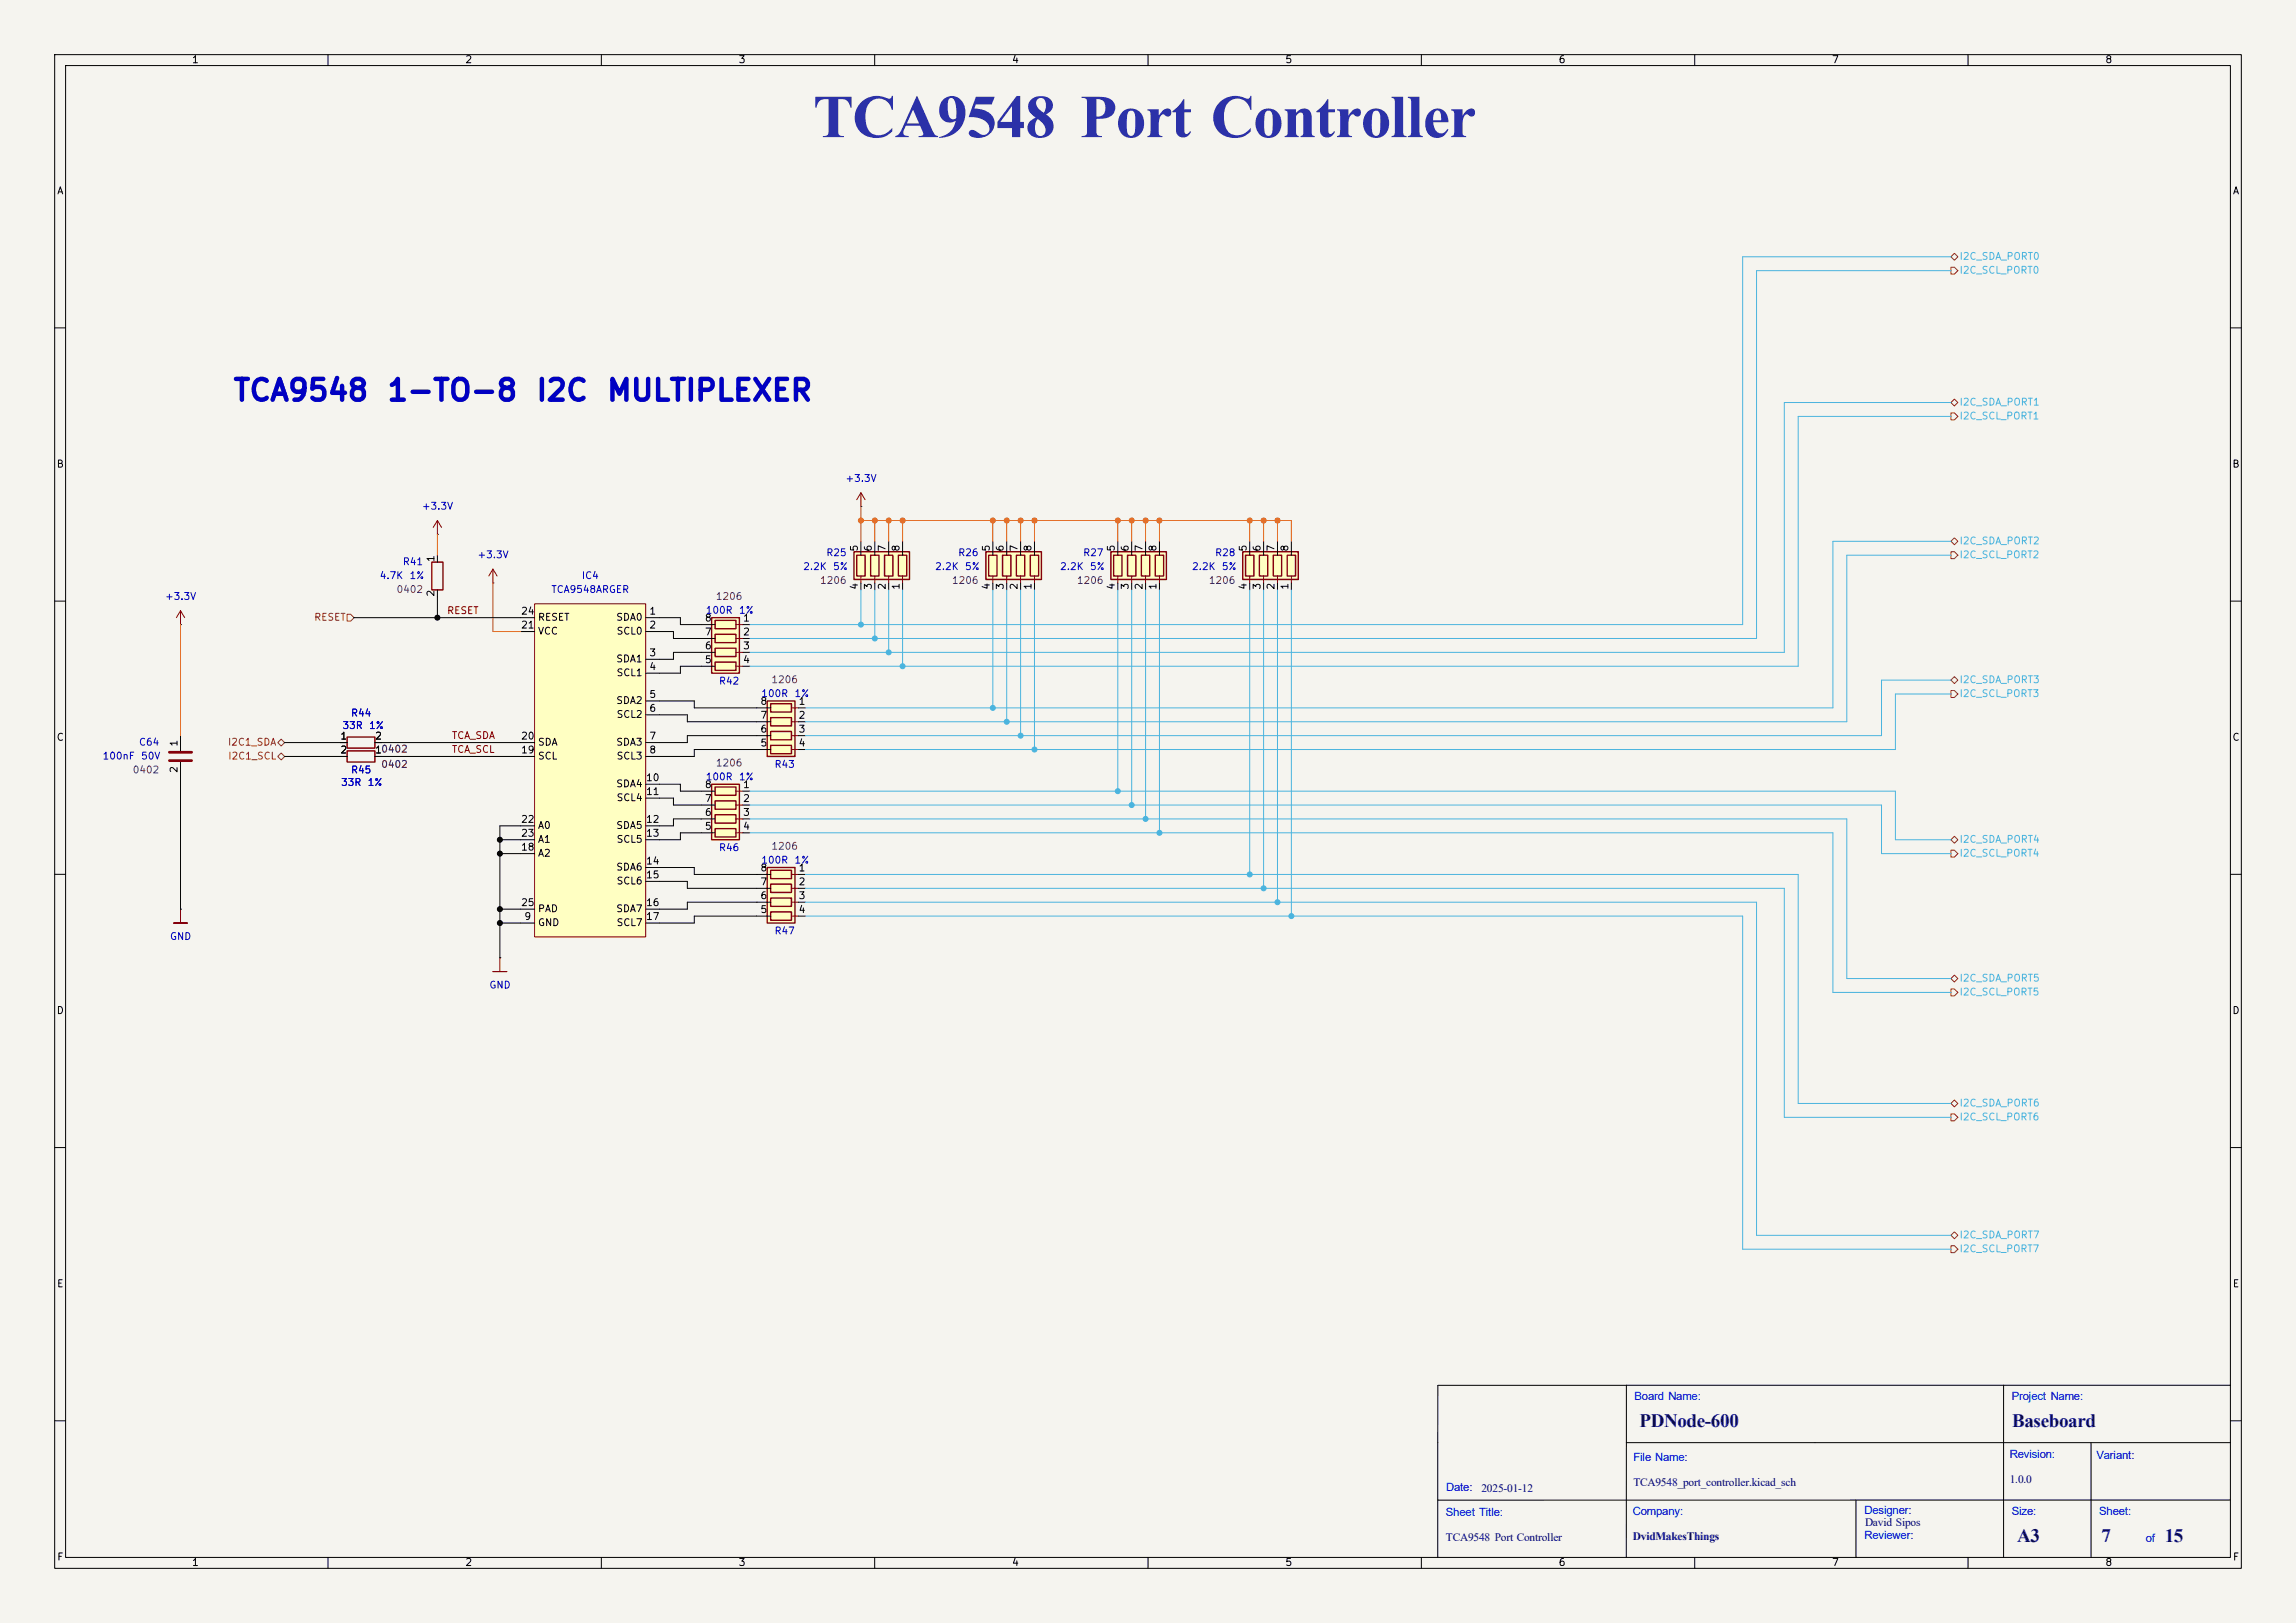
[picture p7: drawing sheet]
<svg xmlns="http://www.w3.org/2000/svg" width="420mm" height="297mm" viewBox="0 0 420 297" stroke-linecap="round" stroke-linejoin="round" font-family="sans-serif">
<defs><g id="words">
<text font-size="11.1" fill="#2b31a8" x="148.7" y="25.1">TCA9548 Port Controller</text>
<g font-size="3.8" fill="#0000c2">
<text x="42.4" y="74.3">TCA9548</text>
<text x="70.6" y="74.3">1-TO-8</text>
<text x="97.8" y="74.3">I2C</text>
<text x="110.7" y="74.3">MULTIPLEXER</text>
</g>
<g font-size="3.5" fill="#00007f">
<text x="299.9" y="261.1">PDNode-600</text>
<text x="368.1" y="261.1">Baseboard</text>
<text x="369" y="282.1">A3</text>
<text x="384.4" y="282.1">7</text>
<text x="396" y="282.1">15</text>
</g>
<g font-size="2.1" fill="#00f">
<text x="299" y="256.2">Board Name:</text>
<text x="368" y="256.2">Project Name:</text>
<text x="298.8" y="267.4">File Name:</text>
<text x="367.6" y="266.9">Revision:</text>
<text x="383.5" y="267">Variant:</text>
<text x="264.5" y="272.9">Date:</text>
<text x="264.5" y="277.5">Sheet Title:</text>
<text x="298.7" y="277.3">Company:</text>
<text x="341.1" y="281.7">Reviewer:</text>
<text x="341.1" y="277">Designer:</text>
<text x="368" y="277.2">Size:</text>
<text x="384" y="277.2">Sheet:</text>
<text x="392.5" y="282.2">of</text>
</g>
<g font-size="2.1" fill="#00007f">
<text x="271" y="272.9">2025-01-12</text>
<text x="298.8" y="271.9">TCA9548_port_controller.kicad_sch</text>
<text x="367.6" y="271.4">1.0.0</text>
<text x="264.5" y="282">TCA9548 Port Controller</text>
<text x="298.7" y="281.8">DvidMakesThings</text>
<text x="341.2" y="279.2">David Sipos</text>
</g>
<g font-size="1.3">
<text x="35" y="11.9">1</text>
<text x="85" y="11.9">2</text>
<text x="135" y="11.9">3</text>
<text x="185" y="11.9">4</text>
<text x="235" y="11.9">5</text>
<text x="285" y="11.9">6</text>
<text x="335" y="11.9">7</text>
<text x="385" y="11.9">8</text>
<text x="10.3" y="35.9">A</text>
<text x="408.3" y="35.9">A</text>
<text x="10.3" y="85.9">B</text>
<text x="408.2" y="85.9">B</text>
<text x="157.2" y="101" transform="rotate(-90 157.2 101)">5</text>
<text x="159.8" y="101" transform="rotate(-90 159.8 101)">6</text>
<text x="162.3" y="101" transform="rotate(-90 162.3 101)">7</text>
<text x="164.8" y="101" transform="rotate(-90 164.8 101)">8</text>
<text x="181.4" y="101" transform="rotate(-90 181.4 101)">5</text>
<text x="183.9" y="101" transform="rotate(-90 183.9 101)">6</text>
<text x="186.4" y="101" transform="rotate(-90 186.4 101)">7</text>
<text x="189" y="101" transform="rotate(-90 189 101)">8</text>
<text x="204.2" y="101" transform="rotate(-90 204.2 101)">5</text>
<text x="206.8" y="101" transform="rotate(-90 206.8 101)">6</text>
<text x="209.3" y="101" transform="rotate(-90 209.3 101)">7</text>
<text x="211.8" y="101" transform="rotate(-90 211.8 101)">8</text>
<text x="228.3" y="101" transform="rotate(-90 228.3 101)">5</text>
<text x="230.9" y="101" transform="rotate(-90 230.9 101)">6</text>
<text x="233.4" y="101" transform="rotate(-90 233.4 101)">7</text>
<text x="236" y="101" transform="rotate(-90 236 101)">8</text>
<text x="79.8" y="102.9" transform="rotate(-90 79.8 102.9)">1</text>
<text x="79.8" y="109.3" transform="rotate(-90 79.8 109.3)">2</text>
<text x="95.2" y="112.8">24</text>
<text x="98.3" y="113.9">RESET</text>
<text x="112.6" y="113.9">SDA0</text>
<text x="118.7" y="112.8">1</text>
<text x="157.2" y="108" transform="rotate(-90 157.2 108)">4</text>
<text x="159.8" y="108" transform="rotate(-90 159.8 108)">3</text>
<text x="162.3" y="108" transform="rotate(-90 162.3 108)">2</text>
<text x="164.8" y="108" transform="rotate(-90 164.8 108)">1</text>
<text x="181.4" y="108" transform="rotate(-90 181.4 108)">4</text>
<text x="183.9" y="108" transform="rotate(-90 183.9 108)">3</text>
<text x="186.4" y="108" transform="rotate(-90 186.4 108)">2</text>
<text x="189" y="108" transform="rotate(-90 189 108)">1</text>
<text x="204.2" y="108" transform="rotate(-90 204.2 108)">4</text>
<text x="206.8" y="108" transform="rotate(-90 206.8 108)">3</text>
<text x="209.3" y="108" transform="rotate(-90 209.3 108)">2</text>
<text x="211.8" y="108" transform="rotate(-90 211.8 108)">1</text>
<text x="228.3" y="108" transform="rotate(-90 228.3 108)">4</text>
<text x="230.9" y="108" transform="rotate(-90 230.9 108)">3</text>
<text x="233.4" y="108" transform="rotate(-90 233.4 108)">2</text>
<text x="236" y="108" transform="rotate(-90 236 108)">1</text>
<text x="95.2" y="115.3">21</text>
<text x="98.3" y="116.4">VCC</text>
<text x="112.7" y="116.4">SCL0</text>
<text x="118.7" y="115.3">2</text>
<text x="128.8" y="119.1">6</text>
<text x="128.8" y="116.6">7</text>
<text x="128.8" y="114">8</text>
<text x="135.8" y="114">1</text>
<text x="135.8" y="116.6">2</text>
<text x="135.8" y="119.1">3</text>
<text x="112.6" y="121.5">SDA1</text>
<text x="112.7" y="124.1">SCL1</text>
<text x="118.7" y="120.4">3</text>
<text x="118.7" y="122.9">4</text>
<text x="128.8" y="121.7">5</text>
<text x="135.8" y="121.7">4</text>
<text x="112.6" y="129.1">SDA2</text>
<text x="112.7" y="131.7">SCL2</text>
<text x="118.7" y="128">5</text>
<text x="118.7" y="130.6">6</text>
<text x="139" y="131.8">7</text>
<text x="139" y="129.3">8</text>
<text x="146" y="129.3">1</text>
<text x="146" y="131.8">2</text>
<text x="10.3" y="135.9">C</text>
<text x="32.8" y="136.7" transform="rotate(-90 32.8 136.7)">1</text>
<text x="62.2" y="135.6">1</text>
<text x="68.5" y="135.6">2</text>
<text x="95.2" y="135.6">20</text>
<text x="98.3" y="136.8">SDA</text>
<text x="112.6" y="136.8">SDA3</text>
<text x="118.7" y="135.6">7</text>
<text x="139" y="136.9">5</text>
<text x="139" y="134.4">6</text>
<text x="146" y="134.4">3</text>
<text x="146" y="136.9">4</text>
<text x="408.2" y="135.9">C</text>
<text x="32.8" y="141.5" transform="rotate(-90 32.8 141.5)">2</text>
<text x="62.2" y="138.2">2</text>
<text x="68.5" y="138.2">10402</text>
<text x="95.2" y="138.2">19</text>
<text x="98.3" y="139.3">SCL</text>
<text x="112.7" y="139.3">SCL3</text>
<text x="118.1" y="143.3">10</text>
<text x="118.7" y="138.2">8</text>
<text x="112.6" y="144.4">SDA4</text>
<text x="112.7" y="146.9">SCL4</text>
<text x="118.1" y="145.8">11</text>
<text x="128.8" y="149.6">6</text>
<text x="128.8" y="147.1">7</text>
<text x="128.8" y="144.5">8</text>
<text x="135.8" y="144.5">1</text>
<text x="135.8" y="147.1">2</text>
<text x="135.8" y="149.6">3</text>
<text x="95.2" y="156">18</text>
<text x="95.2" y="150.9">22</text>
<text x="95.2" y="153.4">23</text>
<text x="98.3" y="152">A0</text>
<text x="98.3" y="154.5">A1</text>
<text x="112.6" y="152">SDA5</text>
<text x="112.7" y="154.5">SCL5</text>
<text x="118.1" y="150.9">12</text>
<text x="118.1" y="153.4">13</text>
<text x="128.8" y="152.1">5</text>
<text x="135.8" y="152.1">4</text>
<text x="98.3" y="157.1">A2</text>
<text x="112.6" y="159.6">SDA6</text>
<text x="118.1" y="158.5">14</text>
<text x="118.1" y="161">15</text>
<text x="139" y="159.8">8</text>
<text x="146" y="159.8">1</text>
<text x="95.2" y="166.1">25</text>
<text x="98.3" y="167.2">PAD</text>
<text x="112.6" y="167.2">SDA7</text>
<text x="112.7" y="162.2">SCL6</text>
<text x="118.1" y="166.1">16</text>
<text x="139" y="167.4">5</text>
<text x="139" y="164.8">6</text>
<text x="139" y="162.3">7</text>
<text x="146" y="162.3">2</text>
<text x="146" y="164.8">3</text>
<text x="146" y="167.4">4</text>
<text x="95.8" y="168.7">9</text>
<text x="98.3" y="169.8">GND</text>
<text x="112.7" y="169.8">SCL7</text>
<text x="118.1" y="168.7">17</text>
<text x="10.3" y="185.9">D</text>
<text x="408.2" y="185.9">D</text>
<text x="10.3" y="235.9">E</text>
<text x="408.3" y="235.9">E</text>
<text x="10.3" y="285.9">F</text>
<text x="35" y="286.9">1</text>
<text x="85" y="286.9">2</text>
<text x="135" y="286.9">3</text>
<text x="185" y="286.9">4</text>
<text x="235" y="286.9">5</text>
<text x="285" y="286.9">6</text>
<text x="335" y="286.9">7</text>
<text x="385" y="286.9">8</text>
<text x="408.3" y="285.9">F</text>
</g>
<g font-size="1.3" fill="#4bb4de">
<text x="358.3" y="47.9">I2C_SDA_PORT0</text>
<text x="358.3" y="50.4">I2C_SCL_PORT0</text>
<text x="358.3" y="77.1">I2C_SCL_PORT1</text>
<text x="358.3" y="74.5">I2C_SDA_PORT1</text>
<text x="358.3" y="99.9">I2C_SDA_PORT2</text>
<text x="358.3" y="102.5">I2C_SCL_PORT2</text>
<text x="358.3" y="125.3">I2C_SDA_PORT3</text>
<text x="358.3" y="127.9">I2C_SCL_PORT3</text>
<text x="358.3" y="154.5">I2C_SDA_PORT4</text>
<text x="358.3" y="157.1">I2C_SCL_PORT4</text>
<text x="358.3" y="179.9">I2C_SDA_PORT5</text>
<text x="358.3" y="182.5">I2C_SCL_PORT5</text>
<text x="358.3" y="202.8">I2C_SDA_PORT6</text>
<text x="358.3" y="205.3">I2C_SCL_PORT6</text>
<text x="358.3" y="226.9">I2C_SDA_PORT7</text>
<text x="358.3" y="229.5">I2C_SCL_PORT7</text>
</g>
<g font-size="1.3" fill="#0000c2">
<text x="154.5" y="88.5">+3.3V</text>
<text x="77.1" y="93.6">+3.3V</text>
<text x="69.3" y="106.3">4.7K</text>
<text x="73.6" y="103.7">R41</text>
<text x="74.8" y="106.3">1%</text>
<text x="87.2" y="102.5">+3.3V</text>
<text x="106.3" y="106.3">IC4</text>
<text x="146.8" y="104.6">2.2K</text>
<text x="151" y="102.1">R25</text>
<text x="152.3" y="104.6">5%</text>
<text x="170.9" y="104.6">2.2K</text>
<text x="175.2" y="102.1">R26</text>
<text x="176.4" y="104.6">5%</text>
<text x="193.8" y="104.6">2.2K</text>
<text x="198" y="102.1">R27</text>
<text x="199.3" y="104.6">5%</text>
<text x="217.9" y="104.6">2.2K</text>
<text x="222.2" y="102.1">R28</text>
<text x="223.4" y="104.6">5%</text>
<text x="30.1" y="110.1">+3.3V</text>
<text x="100.7" y="108.8">TCA9548ARGER</text>
<text x="129" y="112.6">100R</text>
<text x="135.1" y="112.6">1%</text>
<text x="131.4" y="125.6">R42</text>
<text x="64.1" y="131.4">R44</text>
<text x="139.1" y="127.9">100R</text>
<text x="145.2" y="127.9">1%</text>
<text x="25.3" y="136.8">C64</text>
<text x="62.5" y="133.7">33R</text>
<text x="67.4" y="133.7">1%</text>
<text x="18.7" y="139.3">100nF</text>
<text x="25.7" y="139.3">50V</text>
<text x="64.1" y="141.8">R45</text>
<text x="129" y="143.1">100R</text>
<text x="135.1" y="143.1">1%</text>
<text x="141.6" y="140.8">R43</text>
<text x="62.3" y="144.1">33R</text>
<text x="67.1" y="144.1">1%</text>
<text x="131.4" y="156.1">R46</text>
<text x="139.1" y="158.3">100R</text>
<text x="145.2" y="158.3">1%</text>
<text x="31" y="172.3">GND</text>
<text x="141.6" y="171.3">R47</text>
<text x="89.4" y="181.2">GND</text>
</g>
<g font-size="1.3" fill="#840084">
<text x="149.9" y="107.2">1206</text>
<text x="174" y="107.2">1206</text>
<text x="196.9" y="107.2">1206</text>
<text x="221" y="107.2">1206</text>
<text x="72.4" y="108.8">0402</text>
<text x="130.8" y="110.1">1206</text>
<text x="141" y="125.3">1206</text>
<text x="24.2" y="141.8">0402</text>
<text x="69.6" y="140.8">0402</text>
<text x="130.8" y="140.6">1206</text>
<text x="141" y="155.8">1206</text>
</g>
<g font-size="1.3" fill="#725600">
<text x="57.4" y="113.9">RESET</text>
<text x="41.6" y="136.8">I2C1_SDA</text>
<text x="41.6" y="139.3">I2C1_SCL</text>
</g>
<g font-size="1.3" fill="#840000">
<text x="81.7" y="112.7">RESET</text>
<text x="82.5" y="135.5">TCA_SDA</text>
<text x="82.5" y="138.1">TCA_SCL</text>
</g>
</g></defs>
<path d="M0 0h420v297h-420z" fill="#f5f4ef" stroke="#f5f4ef" stroke-width=".18"/>
<g fill="none" stroke="#000" stroke-width=".18">
<path d="M10 10h400v277h-400zM12 12h396v273h-396zM60 10v2M110 10v2M160 10v2M210 10v2M260 10v2M310 10v2M360 10v2M10 60h2M408 60h2M10 110h2"/>
<path d="M408 110h2M10 160h2M408 160h2M10 210h2M408 210h2M263 253.5v31.5M297.5 253.5v10.5M366.5 253.5v31.5M408 253.5h-144.9M10 260h2M297.5 264h110.5M297.5 264v21"/>
<path d="M339.5 274.5v10.5M382.5 264v21M408 260h2M408 274.5h-144.9M60 285v2M110 285v2M160 285v2M210 285v2M260 285v2M310 285v2M360 285v2"/>
</g>
<path d="M180.3 101h10.2v5h-10.2z" fill="#ffffc2"/>
<path d="M180.3 101h10.2v5h-10.2zM180.8 101.6h1.6v3.8h-1.6zM183.4 101.6h1.5v3.8h-1.5zM185.9 101.6h1.6v3.8h-1.6zM188.5 101.6h1.5v3.8h-1.5z" fill="none" stroke="#840000" stroke-width=".25"/>
<path d="M181.6 105.4v1.3M184.1 105.4v1.3M186.7 105.4v1.3M189.2 105.4v1.3M91.4 175.3v2.5h1.3h-2.5h1.2" fill="none" stroke="#840000" stroke-width=".18"/>
<path d="M181.6 99.1v2.5M184.1 99.1v2.5M186.7 99.1v2.5M189.2 99.1v2.5M181.6 106.7v1.3M184.1 106.7v1.3M186.7 106.7v1.3M189.2 106.7v1.3M91.4 175.3h.1" fill="none" stroke="#000" stroke-width=".18"/>
<path d="M130.2 113h5.1v10.2h-5.1z" fill="#ffffc2"/>
<path d="M79 102.9h2v5.1h-2zM130.2 113h5.1v10.2h-5.1zM130.8 113.5h3.8v1.6h-3.8zM130.8 116.1h3.8v1.5h-3.8zM130.8 118.6h3.8v1.5h-3.8zM130.8 121.2h3.8v1.5h-3.8z" fill="none" stroke="#840000" stroke-width=".25"/>
<path d="M134.6 114.3h1.3M134.6 116.8h1.3M134.6 119.4h1.3M134.6 121.9h1.3" fill="none" stroke="#840000" stroke-width=".18"/>
<path d="M80 101.6v1.3M80 108v1.2M128.3 114.3h2.5M128.3 116.8h2.5M128.3 119.4h2.5M135.9 114.3h1.3M135.9 116.8h1.3M135.9 119.4h1.3M128.3 121.9h2.5M135.9 121.9h1.3" fill="none" stroke="#000" stroke-width=".18"/>
<path d="M130.2 143.5h5.1v10.2h-5.1z" fill="#ffffc2"/>
<path d="M130.2 143.5h5.1v10.2h-5.1zM130.8 144h3.8v1.5h-3.8zM130.8 146.6h3.8v1.5h-3.8zM130.8 149.1h3.8v1.5h-3.8zM130.8 151.6h3.8v1.6h-3.8z" fill="none" stroke="#840000" stroke-width=".25"/>
<g fill="none" stroke="#840000" stroke-width=".18">
<path d="M80 95.3l.8 1.2M80 95.3l-.8 1.2M80 95.3v2.5M157.5 90.2l-.8 1.2M157.5 90.2l.7 1.2M157.5 90.2v2.5M90.2 104.1l-.8 1.3M90.2 104.1l.7 1.3M90.2 104.1v2.6M134.6 144.8h1.3M134.6 147.3h1.3M134.6 149.9h1.3"/>
<path d="M134.6 152.4h1.3"/>
</g>
<path d="M80 97.8h.1M157.5 92.7h.1M90.2 106.7h.1M128.3 144.8h2.5M128.3 147.3h2.5M128.3 149.9h2.5M128.3 152.4h2.5M135.9 144.8h1.3M135.9 147.3h1.3M135.9 149.9h1.3M135.9 152.4h1.3" fill="none" stroke="#000" stroke-width=".18"/>
<path d="M203.2 101h10.2v5h-10.2z" fill="#ffffc2"/>
<path d="M203.2 101h10.2v5h-10.2zM203.7 101.6h1.5v3.8h-1.5zM206.2 101.6h1.6v3.8h-1.6zM208.8 101.6h1.5v3.8h-1.5zM211.3 101.6h1.6v3.8h-1.6z" fill="none" stroke="#840000" stroke-width=".25"/>
<path d="M204.5 105.4v1.3M207 105.4v1.3M209.5 105.4v1.3M212.1 105.4v1.3M33 166.4v2.5h1.3h-2.6h1.3" fill="none" stroke="#840000" stroke-width=".18"/>
<path d="M204.5 99.1v2.5M207 99.1v2.5M209.5 99.1v2.5M212.1 99.1v2.5M204.5 106.7v1.3M207 106.7v1.3M209.5 106.7v1.3M212.1 106.7v1.3M33 166.4h.1" fill="none" stroke="#000" stroke-width=".18"/>
<path d="M140.3 128.3h5.1v10.1h-5.1z" fill="#ffffc2"/>
<path d="M140.3 128.3h5.1v10.1h-5.1zM141 128.8h3.8v1.5h-3.8zM141 131.3h3.8v1.5h-3.8zM141 133.9h3.8v1.5h-3.8zM141 136.4h3.8v1.5h-3.8z" fill="none" stroke="#840000" stroke-width=".25"/>
<path d="M144.8 129.5h1.2M144.8 132.1h1.2M144.8 134.6h1.2M144.8 137.2h1.2" fill="none" stroke="#840000" stroke-width=".18"/>
<path d="M138.4 129.5h2.6M138.4 132.1h2.6M138.4 134.6h2.6M138.4 137.2h2.6M146 129.5h1.3M146 132.1h1.3M146 134.6h1.3M146 137.2h1.3" fill="none" stroke="#000" stroke-width=".18"/>
<path d="M156.2 101h10.2v5h-10.2z" fill="#ffffc2"/>
<path d="M156.2 101h10.2v5h-10.2zM156.7 101.6h1.5v3.8h-1.5zM159.3 101.6h1.5v3.8h-1.5zM161.8 101.6h1.5v3.8h-1.5zM164.3 101.6h1.6v3.8h-1.6zM63.5 134.9h5.1v2h-5.1zM63.5 137.4h5.1v2h-5.1z" fill="none" stroke="#840000" stroke-width=".25"/>
<path d="M157.5 105.4v1.3M160 105.4v1.3M162.6 105.4v1.3M165.1 105.4v1.3" fill="none" stroke="#840000" stroke-width=".18"/>
<path d="M157.5 99.1v2.5M160 99.1v2.5M162.6 99.1v2.5M165.1 99.1v2.5M157.5 106.7v1.3M160 106.7v1.3M162.6 106.7v1.3M165.1 106.7v1.3M62.2 135.9h1.3M62.2 138.4h1.3M68.6 135.9h1.2M68.6 138.4h1.2" fill="none" stroke="#000" stroke-width=".18"/>
<path d="M97.8 110.5h20.3v61h-20.3z" fill="#ffffc2"/>
<path d="M97.8 110.5h20.3v61h-20.3z" fill="none" stroke="#840000" stroke-width=".18"/>
<g fill="none" stroke="#000" stroke-width=".18">
<path d="M95.2 113h2.6M95.2 115.6h2.6M118.1 113h2.5M118.1 115.6h2.5M95.2 135.9h2.6M95.2 138.4h2.6M118.1 120.7h2.5M118.1 123.2h2.5M118.1 128.3h2.5M118.1 130.8h2.5M118.1 135.9h2.5M118.1 138.4h2.5"/>
<path d="M95.2 151.1h2.6M95.2 153.7h2.6M95.2 156.2h2.6M118.1 143.5h2.5M118.1 146.1h2.5M118.1 151.1h2.5M118.1 153.7h2.5M118.1 158.8h2.5M95.2 168.9h2.6M95.2 166.4h2.6M118.1 168.9h2.5M118.1 161.3h2.5"/>
<path d="M118.1 166.4h2.5"/>
</g>
<path d="M140.3 158.8h5.1v10.1h-5.1z" fill="#ffffc2"/>
<path d="M140.3 158.8h5.1v10.1h-5.1zM141 159.3h3.8v1.5h-3.8zM141 161.8h3.8v1.5h-3.8zM141 164.3h3.8v1.6h-3.8zM141 166.9h3.8v1.5h-3.8z" fill="none" stroke="#840000" stroke-width=".25"/>
<path d="M144.8 160h1.2M144.8 162.6h1.2M144.8 165.1h1.2M144.8 167.6h1.2" fill="none" stroke="#840000" stroke-width=".18"/>
<path d="M138.4 160h2.6M138.4 162.6h2.6M138.4 165.1h2.6M138.4 167.6h2.6M146 160h1.3M146 162.6h1.3M146 165.1h1.3M146 167.6h1.3" fill="none" stroke="#000" stroke-width=".18"/>
<path d="M227.3 101h10.2v5h-10.2z" fill="#ffffc2"/>
<path d="M227.3 101h10.2v5h-10.2zM227.8 101.6h1.6v3.8h-1.6zM230.4 101.6h1.5v3.8h-1.5zM232.9 101.6h1.5v3.8h-1.5zM235.5 101.6h1.5v3.8h-1.5z" fill="none" stroke="#840000" stroke-width=".25"/>
<path d="M33 111.8l.8 1.2M33 111.8l-.7 1.2M33 111.8v2.5M228.6 105.4v1.3M231.1 105.4v1.3M233.7 105.4v1.3M236.2 105.4v1.3" fill="none" stroke="#840000" stroke-width=".18"/>
<g fill="none" stroke="#000" stroke-width=".18">
<path d="M228.6 99.1v2.5M231.1 99.1v2.5M233.7 99.1v2.5M236.2 99.1v2.5M33 114.3h.1M64.8 113h30.4M80 109.2v3.8M120.6 113h3.9v1.3h3.8M120.6 115.6h2.6v1.2h5.1M128.3 119.4h-5.1v1.3h-2.6M228.6 106.7v1.3M231.1 106.7v1.3"/>
<path d="M233.7 106.7v1.3M236.2 106.7v1.3M33 134.6v2.8M33 139.4v27M52.1 138.4h11.4M52.1 135.9h11.4M68.6 138.4h26.6M68.6 135.9h26.6M120.6 128.3h6.4v1.2h11.4M120.6 130.8h5.1v1.3h12.7M128.3 121.9h-3.8v1.3h-3.9M138.4 134.6h-12.7v1.3h-5.1"/>
<path d="M138.4 137.2h-11.4v1.2h-6.4M91.4 156.2h3.8M91.4 153.7h3.8M95.2 151.1h-3.8v24.2M120.6 143.5h3.9v1.3h3.8M120.6 146.1h2.6v1.2h5.1M120.6 158.8h6.4v1.2h11.4M128.3 152.4h-3.8v1.3h-3.9M128.3 149.9h-5.1v1.2h-2.6M91.4 166.4h3.8M91.4 168.9h3.8M120.6 161.3h5.1v1.3h12.7"/>
<path d="M138.4 165.1h-12.7v1.3h-5.1M138.4 167.6h-11.4v1.3h-6.4"/>
</g>
<path d="M31 137.7h4.1M31 139.2h4.1" fill="none" stroke="#840000" stroke-width=".51"/>
<g fill="none" stroke="#725600" stroke-width=".18">
<path d="M356.9 47l.6-.6 .6 .6-.6 .6zM356.9 48.9h.6l.6 .6-.6 .7h-.6zM356.9 75.6h.6l.6 .6-.6 .6h-.6zM356.9 73.7l.6-.7 .6 .7-.6 .6zM356.9 99.1l.6-.7 .6 .7-.6 .6zM63.5 112.4h.6l.7 .6-.7 .7h-.6zM356.9 101h.6l.6 .6-.6 .6h-.6zM50.8 138.4l.6-.6 .7 .6-.7 .7zM50.8 135.9l.6-.6 .7 .6-.7 .6zM356.9 126.4h.6l.6 .6-.6 .6h-.6zM356.9 124.5l.6-.7 .6 .7-.6 .6zM356.9 155.6h.6l.6 .6-.6 .6h-.6z"/>
<path d="M357.5 153l.6 .7-.6 .6-.6-.6zM356.9 179.1l.6-.7 .6 .7-.6 .6zM356.9 181h.6l.6 .6-.6 .6h-.6zM356.9 203.8h.6l.6 .7-.6 .6h-.6zM356.9 201.9l.6-.6 .6 .6-.6 .7zM356.9 226.1l.6-.7 .6 .7-.6 .6zM356.9 228h.6l.6 .6-.6 .6h-.6z"/>
</g>
<g fill="none" stroke="#ff6f00" stroke-width=".18">
<path d="M80 97.8v3.8M157.5 95.3h78.7v3.8M157.5 92.7v6.4M160 95.3v3.8M162.6 95.3v3.8M165.1 95.3v3.8M181.6 95.3v3.8M184.1 95.3v3.8M186.7 95.3v3.8M189.2 95.3v3.8M204.5 95.3v3.8M207 95.3v3.8"/>
<path d="M209.5 95.3v3.8M212.1 95.3v3.8M228.6 95.3v3.8M231.1 95.3v3.8M233.7 95.3v3.8M33 114.3v20.3M90.2 106.7v8.9h5"/>
</g>
<g fill="none" stroke="#4bb4de" stroke-width=".18">
<path d="M356.9 47h-38.1v67.3h-181.6M356.9 49.5h-35.6v67.3h-184.1M356.9 76.2h-28v45.7h-191.7M356.9 73.7h-30.5v45.7h-189.2M356.9 99.1h-21.6v30.4h-188M157.5 108v6.3M160 108v8.8M162.6 108v11.4M165.1 108v13.9M181.6 108v21.5M184.1 108v24.1M186.7 108v26.6"/>
<path d="M189.2 108v29.2M204.5 108v36.8M207 108v39.3M209.5 108v41.9M212.1 108v44.4M228.6 108v52M231.1 108v54.6M233.7 108v57.1M236.2 108v59.6M356.9 101.6h-19.1v30.5h-190.5M356.9 124.5h-12.7v10.1h-196.9M356.9 127h-10.2v10.2h-199.4"/>
<path d="M137.2 152.4h198.1v29.2h21.6M137.2 149.9h200.6v29.2h19.1M137.2 147.3h207v8.9h12.7M137.2 144.8h209.5v8.9h10.2M147.3 167.6h171.5v61h38.1M147.3 162.6h179.1v41.9h30.5M147.3 165.1h174v61h35.6M147.3 160h181.6v41.9h28"/>
</g>
<g fill="#000" stroke="#000" stroke-width=".18">
<circle cx="80" cy="113" r=".46"/>
<circle cx="91.4" cy="156.2" r=".46"/>
<circle cx="91.4" cy="153.7" r=".46"/>
<circle cx="91.4" cy="166.4" r=".46"/>
<circle cx="91.4" cy="168.9" r=".46"/>
</g>
<g fill="#ff6f00" stroke="#ff6f00" stroke-width=".18">
<circle cx="186.7" cy="95.3" r=".46"/>
<circle cx="181.6" cy="95.3" r=".46"/>
<circle cx="184.1" cy="95.3" r=".46"/>
<circle cx="212.1" cy="95.3" r=".46"/>
<circle cx="228.6" cy="95.3" r=".46"/>
<circle cx="231.1" cy="95.3" r=".46"/>
<circle cx="204.5" cy="95.3" r=".46"/>
<circle cx="189.2" cy="95.3" r=".46"/>
<circle cx="207" cy="95.3" r=".46"/>
<circle cx="209.5" cy="95.3" r=".46"/>
<circle cx="157.5" cy="95.3" r=".46"/>
<circle cx="165.1" cy="95.3" r=".46"/>
<circle cx="160" cy="95.3" r=".46"/>
<circle cx="162.6" cy="95.3" r=".46"/>
<circle cx="233.7" cy="95.3" r=".46"/>
</g>
<g fill="#4bb4de" stroke="#4bb4de" stroke-width=".18">
<circle cx="209.5" cy="149.9" r=".46"/>
<circle cx="181.6" cy="129.5" r=".46"/>
<circle cx="186.7" cy="134.6" r=".46"/>
<circle cx="184.1" cy="132.1" r=".46"/>
<circle cx="165.1" cy="121.9" r=".46"/>
<circle cx="157.5" cy="114.3" r=".46"/>
<circle cx="162.6" cy="119.4" r=".46"/>
<circle cx="160" cy="116.8" r=".46"/>
<circle cx="204.5" cy="144.8" r=".46"/>
<circle cx="228.6" cy="160" r=".46"/>
<circle cx="207" cy="147.3" r=".46"/>
<circle cx="212.1" cy="152.4" r=".46"/>
<circle cx="236.2" cy="167.6" r=".46"/>
<circle cx="233.7" cy="165.1" r=".46"/>
<circle cx="231.1" cy="162.6" r=".46"/>
<circle cx="189.2" cy="137.2" r=".46"/>
</g>
<use href="#words"/>
</svg>
